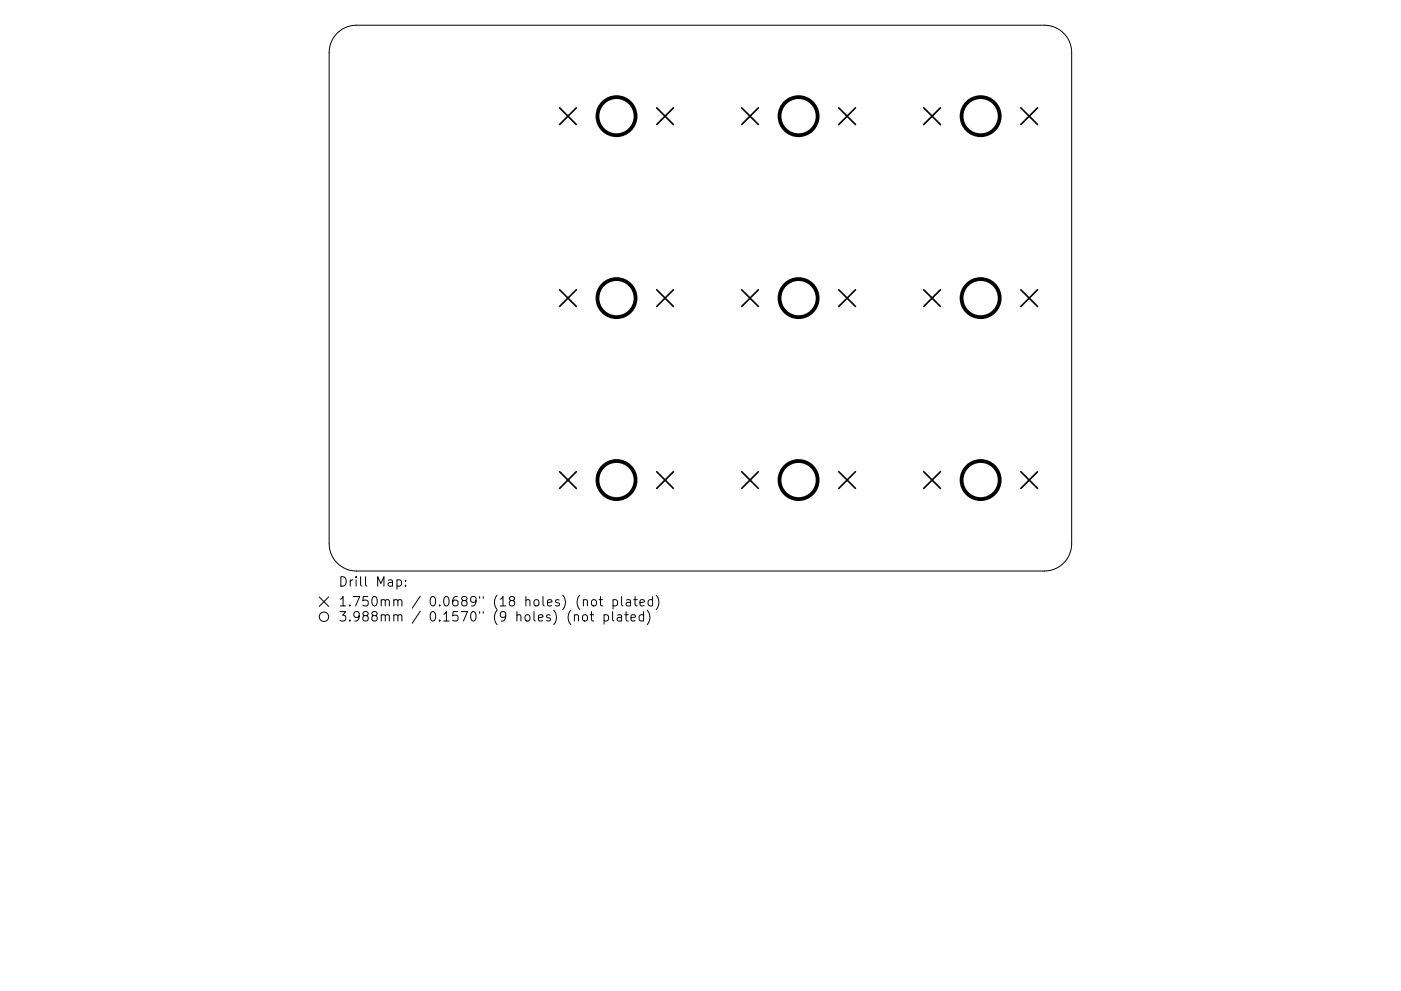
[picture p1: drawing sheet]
<svg xmlns="http://www.w3.org/2000/svg" width="297mm" height="210mm" viewBox="0 0 297 210" stroke-linecap="round" stroke-linejoin="round" font-family="sans-serif">
<defs><g id="words">
<g font-size="2.8">
<text x="71.7" y="124.5">Drill Map:</text>
<text x="71.7" y="128.7">1.750mm / 0.0689&quot; (18 holes) (not plated)</text>
<text x="71.7" y="131.9">3.988mm / 0.1570&quot; (9 holes) (not plated)</text>
</g>
</g></defs>
<g fill="none" stroke="#000" stroke-width=".21">
<path d="M71.5 7a5.8 5.8 0 0 1 4.1-1.7h145.8a5.8 5.8 0 0 1 5.8 5.8v104.3a5.8 5.8 0 0 1-5.8 5.8h-145.8a5.8 5.8 0 0 1-5.8-5.8v-104.3a5.8 5.8 0 0 1 1.7-4.1zM67.7 126.7l2 2M69.7 126.7l-2 2M84.2 123.1l.5-.1 .4 .4v.6l-.2 .3h-.7M86 124.2v.2M86 123.1v.2M121.8 130.6a.5 .5 0 0 1 .8 .1v1.1M123.7 127.4l.3-.2 .5 .1v1.3M123.7 130.5a.54 .54 0 0 1 .8 .3v.8a.54 .54 0 0 1-.6 .2 .54 .54 0 0 1-.4-.4v-.6zM125.1 130.4h.8M125.4 129.8v1.7l.1 .2 .4 .1M125.5 127.4l.3-.2a.54 .54 0 0 1 .7 .4l-.1 .8-.6 .2-.4-.4z"/>
<path d="M127 127.2h.8M127.3 126.6v1.7l.1 .2 .4 .1M128.1 130.5l.5-.1 .4 .4v.6l-.2 .3h-.7M128.1 130.4v2M129.9 129.8v1.7l.3 .3M130 127.3l.5-.1 .4 .4v.6l-.2 .3h-.7M130 127.2v2M130.9 130.5h.8l.1 1.3M131.8 126.6v1.7l.3 .3M131.8 130.9l-.7 .1a.39 .39 0 0 0-.3 .4 .39 .39 0 0 0 .3 .4l.7-.1M132.5 130.4h.7M132.7 129.8v1.7l.1 .2 .4 .1"/>
<path d="M132.8 127.3h.8l.1 1.3M133.7 127.7l-.7 .1a.39 .39 0 0 0-.3 .4 .39 .39 0 0 0 .3 .4l.7-.1M133.8 131.1l.9-.2-.1-.4-.5-.1-.3 .3 .1 1h.7M134.4 127.2h.7M134.6 126.6v1.7l.1 .2 .4 .1M135.7 127.9l.9-.2-.1-.4-.5-.1-.3 .3 .1 1h.7M136.5 130.5l-.6-.1-.4 .4v.6l.2 .3h.8M136.5 129.8v2M137.2 129.5a2.29 2.29 0 0 1 0 3M138.4 127.3l-.6-.1-.4 .4v.6l.2 .3h.8M138.4 126.6v2M139.1 126.3a2.29 2.29 0 0 1 0 3"/>
<circle cx="68.7" cy="130.9" r="1"/>
</g>
<g fill="none" stroke="#000" stroke-width=".35">
<path d="M118.6 22.9l3.6 3.5M122.2 22.9l-3.6 3.5M139.2 22.9l3.6 3.5M142.8 22.9l-3.6 3.5M157.2 22.9l3.6 3.5M160.8 22.9l-3.6 3.5M177.8 22.9l3.6 3.5M181.4 22.9l-3.6 3.5M195.8 22.9l3.6 3.5M199.4 22.9l-3.6 3.5M216.4 22.9l3.6 3.5M220 22.9l-3.6 3.5"/>
<path d="M118.6 61.5l3.6 3.5M122.2 61.5l-3.6 3.5M139.2 61.5l3.6 3.5M142.8 61.5l-3.6 3.5M157.2 61.5l3.6 3.5M160.8 61.5l-3.6 3.5M177.8 61.5l3.6 3.5M181.4 61.5l-3.6 3.5M195.8 61.5l3.6 3.5M199.4 61.5l-3.6 3.5M216.4 61.5l3.6 3.5M220 61.5l-3.6 3.5"/>
<path d="M118.6 100.1l3.6 3.5M122.2 100.1l-3.6 3.5M139.2 100.1l3.6 3.5M142.8 100.1l-3.6 3.5M157.2 100.1l3.6 3.5M160.8 100.1l-3.6 3.5M177.8 100.1l3.6 3.5M181.4 100.1l-3.6 3.5M195.8 100.1l3.6 3.5M199.4 100.1l-3.6 3.5M216.4 100.1l3.6 3.5M220 100.1l-3.6 3.5"/>
</g>
<g fill="none" stroke="#000" stroke-width=".81">
<circle cx="130.7" cy="24.6" r="4"/>
<circle cx="169.3" cy="24.6" r="4"/>
<circle cx="207.9" cy="24.6" r="4"/>
<circle cx="130.7" cy="63.2" r="4"/>
<circle cx="169.3" cy="63.2" r="4"/>
<circle cx="207.9" cy="63.2" r="4"/>
<circle cx="130.7" cy="101.9" r="4"/>
<circle cx="169.3" cy="101.9" r="4"/>
<circle cx="207.9" cy="101.9" r="4"/>
</g>
<use href="#words"/>
</svg>
